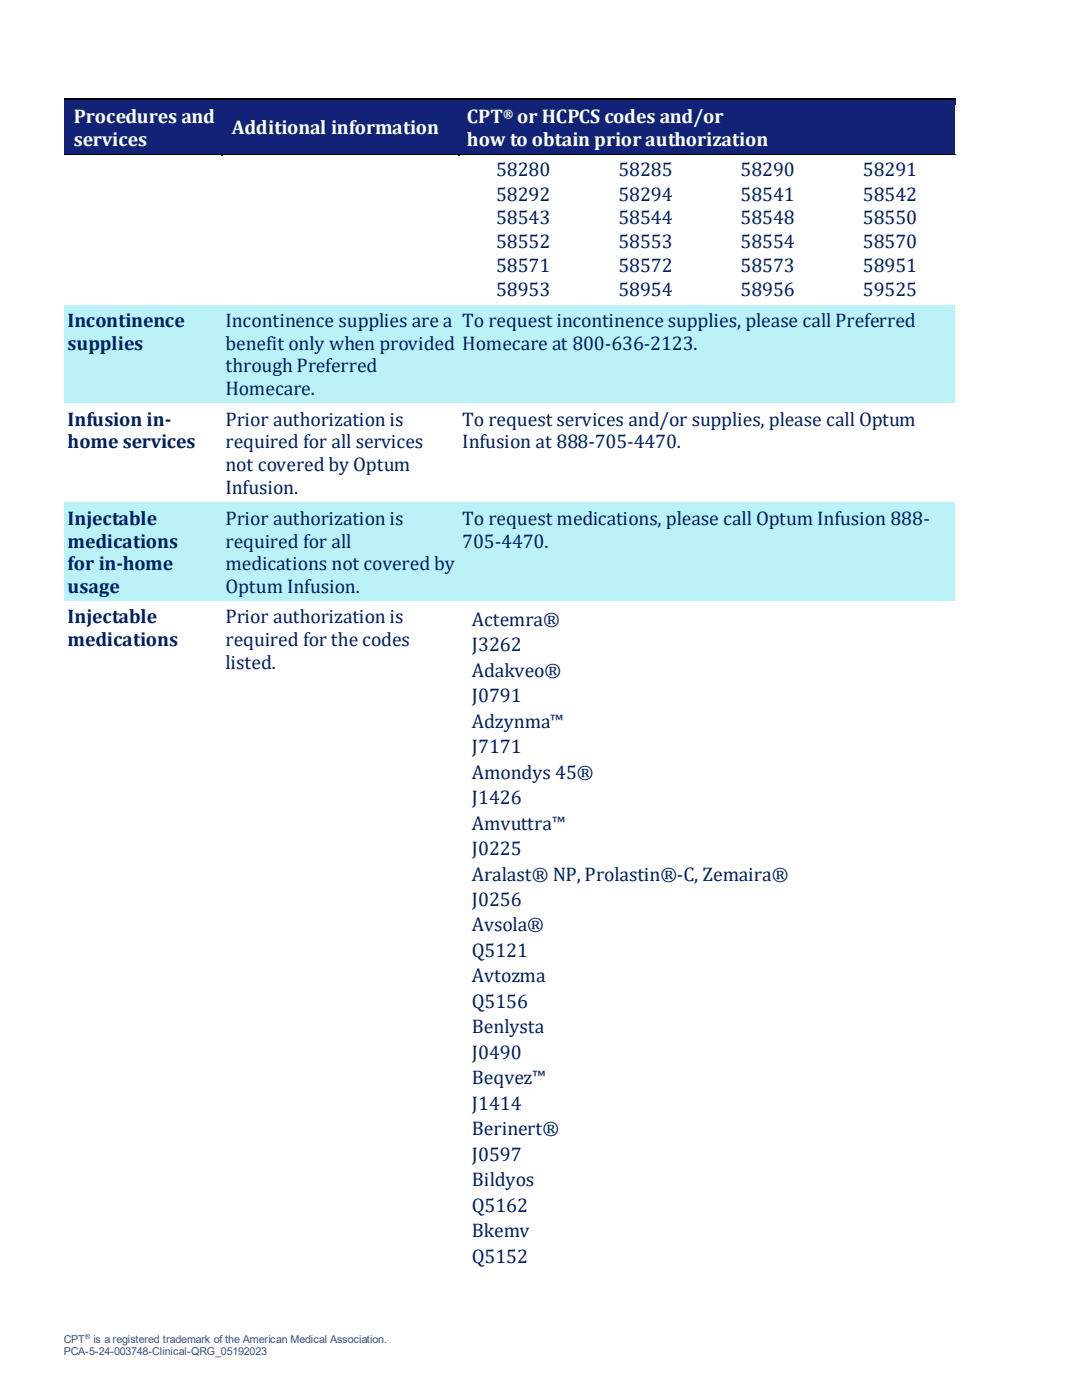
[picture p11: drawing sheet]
<svg xmlns="http://www.w3.org/2000/svg" width="216mm" height="279mm" viewBox="0 0 216 279" stroke-linecap="round" stroke-linejoin="round" font-family="sans-serif">
<defs><g id="words">
<g font-size="3.9" fill="#fff">
<text x="14.7" y="24.5">Procedures and</text>
<text x="14.7" y="29.1">services</text>
<text x="46.3" y="26.8">Additional information</text>
<text x="93.2" y="24.5">CPT</text>
<text x="93.2" y="29.1">how to obtain prior authorization</text>
<text x="103.2" y="24.5">or HCPCS codes and/or</text>
</g>
<g font-size="3.9" fill="#002060">
<text x="99" y="35.2">58280</text>
<text x="123.4" y="35.2">58285</text>
<text x="147.8" y="35.2">58290</text>
<text x="172.2" y="35.2">58291</text>
<text x="99" y="40">58292</text>
<text x="123.4" y="40">58294</text>
<text x="147.8" y="40">58541</text>
<text x="172.2" y="40">58542</text>
<text x="99" y="44.7">58543</text>
<text x="123.4" y="44.7">58544</text>
<text x="147.8" y="44.7">58548</text>
<text x="172.2" y="44.7">58550</text>
<text x="99" y="49.6">58552</text>
<text x="123.4" y="49.6">58553</text>
<text x="147.8" y="49.6">58554</text>
<text x="172.2" y="49.6">58570</text>
<text x="99" y="54.3">58571</text>
<text x="99" y="59.1">58953</text>
<text x="123.4" y="54.3">58572</text>
<text x="123.4" y="59.1">58954</text>
<text x="147.8" y="54.3">58573</text>
<text x="147.8" y="59.1">58956</text>
<text x="172.2" y="54.3">58951</text>
<text x="172.2" y="59.1">59525</text>
<text x="13.5" y="65.2">Incontinence</text>
<text x="45" y="65.2">Incontinence supplies are a</text>
<text x="92.3" y="65.2">To request incontinence supplies, please call Preferred</text>
<text x="13.5" y="69.8">supplies</text>
<text x="45" y="69.8">benefit only when provided</text>
<text x="92.3" y="69.8">Homecare at 800-636-2123.</text>
<text x="45" y="74.3">through Preferred</text>
<text x="45" y="78.9">Homecare.</text>
<text x="13.5" y="85">Infusion in-</text>
<text x="13.5" y="89.5">home services</text>
<text x="45" y="85">Prior authorization is</text>
<text x="45" y="89.5">required for all services</text>
<text x="92.3" y="85">To request services and/or supplies, please call Optum</text>
<text x="92.3" y="89.5">Infusion at 888-705-4470.</text>
<text x="45" y="94">not covered by Optum</text>
<text x="45" y="98.6">Infusion.</text>
<text x="13.5" y="104.7">Injectable</text>
<text x="45" y="104.7">Prior authorization is</text>
<text x="92.3" y="104.7">To request medications, please call Optum Infusion 888-</text>
<text x="13.5" y="109.3">medications</text>
<text x="13.5" y="113.7">for in-home</text>
<text x="45" y="109.3">required for all</text>
<text x="45" y="113.7">medications not covered by</text>
<text x="92.3" y="109.3">705-4470.</text>
<text x="13.5" y="118.3">usage</text>
<text x="45" y="118.3">Optum Infusion.</text>
<text x="13.5" y="124.4">Injectable</text>
<text x="45" y="124.4">Prior authorization is</text>
<text x="94.2" y="124.9">Actemra®</text>
<text x="13.5" y="129">medications</text>
<text x="45" y="129">required for the codes</text>
<text x="94.2" y="130">J3262</text>
<text x="45" y="133.5">listed.</text>
<text x="94.2" y="135.1">Adakveo®</text>
<text x="94.2" y="140.1">J0791</text>
<text x="94.2" y="145.2">Adzynma™</text>
<text x="94.2" y="150.3">J7171</text>
<text x="94.2" y="155.4">Amondys 45®</text>
<text x="94.2" y="160.5">J1426</text>
<text x="94.2" y="165.6">Amvuttra™</text>
<text x="94.2" y="170.6">J0225</text>
<text x="94.2" y="175.7">Aralast® NP, Prolastin®-C, Zemaira®</text>
<text x="94.2" y="180.8">J0256</text>
<text x="94.2" y="185.9">Avsola®</text>
<text x="94.2" y="191">Q5121</text>
<text x="94.2" y="196.1">Avtozma</text>
<text x="94.2" y="201.1">Q5156</text>
<text x="94.2" y="206.2">Benlysta</text>
<text x="94.2" y="211.3">J0490</text>
<text x="94.2" y="216.4">Beqvez™</text>
<text x="94.2" y="221.5">J1414</text>
<text x="94.2" y="226.6">Berinert®</text>
<text x="94.2" y="231.6">J0597</text>
<text x="94.2" y="236.7">Bildyos</text>
<text x="94.2" y="241.8">Q5162</text>
<text x="94.2" y="246.9">Bkemv</text>
<text x="94.2" y="252">Q5152</text>
</g>
<text font-size="2.4" fill="#fff" x="100.4" y="23.6">®</text>
<g font-size="2.2" fill="#44546a">
<text x="12.7" y="268">CPT</text>
<text x="18.7" y="268">is a registered trademark of the American Medical Association.</text>
<text x="12.7" y="270.4">PCA-5-24-003748-Clinical-QRG_05192023</text>
</g>
<text font-size="1.4" fill="#44546a" x="17" y="267.2">®</text>
</g></defs>
<g fill="#122377">
<path d="M12.7 20.1h31.5v10.7h-31.5z" fill-rule="evenodd"/>
<path d="M13.5 20.8h30v4.6h-30z" fill-rule="evenodd"/>
<path d="M13.5 25.4h30v4.6h-30z" fill-rule="evenodd"/>
<path d="M44.2 20.1h47.3v10.7h-47.3z" fill-rule="evenodd"/>
<path d="M45 23.1h45.7v4.6h-45.7z" fill-rule="evenodd"/>
<path d="M91.5 20.1h99.1v10.7h-99.1z" fill-rule="evenodd"/>
<path d="M92.3 20.8h97.5v4.6h-97.5z" fill-rule="evenodd"/>
<path d="M92.3 25.4h97.5v4.6h-97.5z" fill-rule="evenodd"/>
</g>
<path d="M12.7 19.8h31.5" fill="none" stroke="#000" stroke-width=".25"/>
<g fill="#122377">
<path d="M12.7 19.9h31.5v.9h-31.5z" fill-rule="evenodd"/>
<path d="M44.2 19.9h.3v.9h-.3z" fill-rule="evenodd"/>
</g>
<path d="M44.2 19.7h.3v.2h-.3z" fill-rule="evenodd" fill="#000"/>
<path d="M44.5 19.8h47" fill="none" stroke="#000" stroke-width=".25"/>
<g fill="#122377">
<path d="M44.5 19.9h47v.9h-47z" fill-rule="evenodd"/>
<path d="M91.5 19.9h.2v.9h-.2z" fill-rule="evenodd"/>
</g>
<path d="M91.5 19.7h.2v.2h-.2z" fill-rule="evenodd" fill="#000"/>
<path d="M91.7 19.8h98.9" fill="none" stroke="#000" stroke-width=".25"/>
<g fill="#122377">
<path d="M91.7 19.9h98.9v.9h-98.9z" fill-rule="evenodd"/>
<path d="M12.7 29.9h31.5v.7h-31.5z" fill-rule="evenodd"/>
<path d="M44.2 29.9h47.3v.7h-47.3z" fill-rule="evenodd"/>
<path d="M91.5 29.9h99.1v.7h-99.1z" fill-rule="evenodd"/>
</g>
<g fill="#fff">
<path d="M12.7 30.8h31.5v30.1h-31.5z" fill-rule="evenodd"/>
<path d="M44.2 30.8h47.3v30.1h-47.3z" fill-rule="evenodd"/>
<path d="M91.5 30.8h99.1v30.1h-99.1z" fill-rule="evenodd"/>
<path d="M92.3 31.5h24.4v4.7h-24.4z" fill-rule="evenodd"/>
<path d="M94.2 31.5h20.5v4.6h-20.5z" fill-rule="evenodd"/>
<path d="M116.7 31.5h24.4v4.7h-24.4z" fill-rule="evenodd"/>
<path d="M118.6 31.5h20.5v4.6h-20.5z" fill-rule="evenodd"/>
<path d="M141.1 31.5h24.4v4.7h-24.4z" fill-rule="evenodd"/>
<path d="M143 31.5h20.5v4.6h-20.5z" fill-rule="evenodd"/>
<path d="M165.5 31.5h24.3v4.7h-24.3z" fill-rule="evenodd"/>
<path d="M167.4 31.5h20.5v4.6h-20.5z" fill-rule="evenodd"/>
<path d="M92.3 36.2h24.4v4.8h-24.4z" fill-rule="evenodd"/>
<path d="M94.2 36.3h20.5v4.6h-20.5z" fill-rule="evenodd"/>
<path d="M116.7 36.2h24.4v4.8h-24.4z" fill-rule="evenodd"/>
<path d="M118.6 36.3h20.5v4.6h-20.5z" fill-rule="evenodd"/>
<path d="M141.1 36.2h24.4v4.8h-24.4z" fill-rule="evenodd"/>
<path d="M143 36.3h20.5v4.6h-20.5z" fill-rule="evenodd"/>
<path d="M165.5 36.2h24.3v4.8h-24.3z" fill-rule="evenodd"/>
<path d="M167.4 36.3h20.5v4.6h-20.5z" fill-rule="evenodd"/>
<path d="M92.3 41h24.4v4.7h-24.4z" fill-rule="evenodd"/>
<path d="M94.2 41h20.5v4.6h-20.5z" fill-rule="evenodd"/>
<path d="M116.7 41h24.4v4.7h-24.4z" fill-rule="evenodd"/>
<path d="M118.6 41h20.5v4.6h-20.5z" fill-rule="evenodd"/>
<path d="M141.1 41h24.4v4.7h-24.4z" fill-rule="evenodd"/>
<path d="M143 41h20.5v4.6h-20.5z" fill-rule="evenodd"/>
<path d="M165.5 41h24.3v4.7h-24.3z" fill-rule="evenodd"/>
<path d="M167.4 41h20.5v4.6h-20.5z" fill-rule="evenodd"/>
<path d="M92.3 45.7h24.4v4.9h-24.4z" fill-rule="evenodd"/>
<path d="M94.2 45.9h20.5v4.5h-20.5z" fill-rule="evenodd"/>
<path d="M116.7 45.7h24.4v4.9h-24.4z" fill-rule="evenodd"/>
<path d="M118.6 45.9h20.5v4.5h-20.5z" fill-rule="evenodd"/>
<path d="M141.1 45.7h24.4v4.9h-24.4z" fill-rule="evenodd"/>
<path d="M143 45.9h20.5v4.5h-20.5z" fill-rule="evenodd"/>
<path d="M165.5 45.7h24.3v4.9h-24.3z" fill-rule="evenodd"/>
<path d="M167.4 45.9h20.5v4.5h-20.5z" fill-rule="evenodd"/>
<path d="M92.3 50.6h24.4v4.7h-24.4z" fill-rule="evenodd"/>
<path d="M94.2 50.6h20.5v4.5h-20.5z" fill-rule="evenodd"/>
<path d="M116.7 50.6h24.4v4.7h-24.4z" fill-rule="evenodd"/>
<path d="M118.6 50.6h20.5v4.5h-20.5z" fill-rule="evenodd"/>
<path d="M141.1 50.6h24.4v4.7h-24.4z" fill-rule="evenodd"/>
<path d="M143 50.6h20.5v4.5h-20.5z" fill-rule="evenodd"/>
<path d="M165.5 50.6h24.3v4.7h-24.3z" fill-rule="evenodd"/>
<path d="M167.4 50.6h20.5v4.5h-20.5z" fill-rule="evenodd"/>
<path d="M92.3 55.3h24.4v4.8h-24.4z" fill-rule="evenodd"/>
<path d="M94.2 55.4h20.5v4.6h-20.5z" fill-rule="evenodd"/>
<path d="M116.7 55.3h24.4v4.8h-24.4z" fill-rule="evenodd"/>
<path d="M118.6 55.4h20.5v4.6h-20.5z" fill-rule="evenodd"/>
<path d="M141.1 55.3h24.4v4.8h-24.4z" fill-rule="evenodd"/>
<path d="M143 55.4h20.5v4.6h-20.5z" fill-rule="evenodd"/>
<path d="M165.5 55.3h24.3v4.8h-24.3z" fill-rule="evenodd"/>
<path d="M167.4 55.4h20.5v4.6h-20.5z" fill-rule="evenodd"/>
</g>
<path d="M12.7 30.9h31.5" fill="none" stroke="#000" stroke-width=".25"/>
<g fill="#fff">
<path d="M12.7 31h31.5v.5h-31.5z" fill-rule="evenodd"/>
<path d="M44.2 31h.3v.5h-.3z" fill-rule="evenodd"/>
</g>
<path d="M44.2 30.8h.3v.2h-.3z" fill-rule="evenodd" fill="#000"/>
<path d="M44.5 30.9h47" fill="none" stroke="#000" stroke-width=".25"/>
<g fill="#fff">
<path d="M44.5 31h47v.5h-47z" fill-rule="evenodd"/>
<path d="M91.5 31h.2v.5h-.2z" fill-rule="evenodd"/>
</g>
<path d="M91.5 30.8h.2v.2h-.2z" fill-rule="evenodd" fill="#000"/>
<path d="M91.7 30.9h98.9" fill="none" stroke="#000" stroke-width=".25"/>
<g fill="#fff">
<path d="M91.7 31h98.9v.5h-98.9z" fill-rule="evenodd"/>
<path d="M12.7 60.1h31.5v.8h-31.5z" fill-rule="evenodd"/>
<path d="M44.2 60.1h47.3v.8h-47.3z" fill-rule="evenodd"/>
<path d="M91.5 60.1h99.1v.8h-99.1z" fill-rule="evenodd"/>
</g>
<g fill="#baf2f8">
<path d="M12.7 60.9h31.5v19.7h-31.5z" fill-rule="evenodd"/>
<path d="M13.5 61.6h30v4.5h-30z" fill-rule="evenodd"/>
<path d="M13.5 66.1h30v4.5h-30z" fill-rule="evenodd"/>
<path d="M13.5 70.6h30v4.6h-30z" fill-rule="evenodd"/>
<path d="M44.2 60.9h47.3v19.7h-47.3z" fill-rule="evenodd"/>
<path d="M45 61.6h45.7v4.5h-45.7z" fill-rule="evenodd"/>
<path d="M45 66.1h45.7v4.5h-45.7z" fill-rule="evenodd"/>
<path d="M45 70.6h45.7v4.6h-45.7z" fill-rule="evenodd"/>
<path d="M45 75.2h45.7v4.6h-45.7z" fill-rule="evenodd"/>
<path d="M91.5 60.9h99.1v19.7h-99.1z" fill-rule="evenodd"/>
<path d="M92.3 61.6h97.5v4.5h-97.5z" fill-rule="evenodd"/>
<path d="M92.3 66.1h97.5v4.5h-97.5z" fill-rule="evenodd"/>
<path d="M12.7 60.9h31.5v.7h-31.5z" fill-rule="evenodd"/>
<path d="M44.2 60.9h47.3v.7h-47.3z" fill-rule="evenodd"/>
<path d="M91.5 60.9h99.1v.7h-99.1z" fill-rule="evenodd"/>
<path d="M12.7 79.8h31.5v.8h-31.5z" fill-rule="evenodd"/>
<path d="M44.2 79.8h47.3v.8h-47.3z" fill-rule="evenodd"/>
<path d="M91.5 79.8h99.1v.8h-99.1z" fill-rule="evenodd"/>
</g>
<g fill="#fff">
<path d="M12.7 80.6h31.5v19.7h-31.5z" fill-rule="evenodd"/>
<path d="M13.5 81.3h30v4.6h-30z" fill-rule="evenodd"/>
<path d="M13.5 85.9h30v4.4h-30z" fill-rule="evenodd"/>
<path d="M44.2 80.6h47.3v19.7h-47.3z" fill-rule="evenodd"/>
<path d="M45 81.3h45.7v4.6h-45.7z" fill-rule="evenodd"/>
<path d="M45 85.9h45.7v4.4h-45.7z" fill-rule="evenodd"/>
<path d="M45 90.3h45.7v4.6h-45.7z" fill-rule="evenodd"/>
<path d="M45 94.9h45.7v4.6h-45.7z" fill-rule="evenodd"/>
<path d="M91.5 80.6h99.1v19.7h-99.1z" fill-rule="evenodd"/>
<path d="M92.3 81.3h97.5v4.6h-97.5z" fill-rule="evenodd"/>
<path d="M92.3 85.9h97.5v4.4h-97.5z" fill-rule="evenodd"/>
<path d="M12.7 80.6h31.5v.7h-31.5z" fill-rule="evenodd"/>
<path d="M44.2 80.6h47.3v.7h-47.3z" fill-rule="evenodd"/>
<path d="M91.5 80.6h99.1v.7h-99.1z" fill-rule="evenodd"/>
<path d="M12.7 99.5h31.5v.8h-31.5z" fill-rule="evenodd"/>
<path d="M44.2 99.5h47.3v.8h-47.3z" fill-rule="evenodd"/>
<path d="M91.5 99.5h99.1v.8h-99.1z" fill-rule="evenodd"/>
</g>
<g fill="#baf2f8">
<path d="M12.7 100.3h31.5v19.6h-31.5z" fill-rule="evenodd"/>
<path d="M13.5 101h30v4.6h-30z" fill-rule="evenodd"/>
<path d="M13.5 105.6h30v4.6h-30z" fill-rule="evenodd"/>
<path d="M13.5 110.2h30v4.4h-30z" fill-rule="evenodd"/>
<path d="M13.5 114.6h30v4.6h-30z" fill-rule="evenodd"/>
<path d="M44.2 100.3h47.3v19.6h-47.3z" fill-rule="evenodd"/>
<path d="M45 101h45.7v4.6h-45.7z" fill-rule="evenodd"/>
<path d="M45 105.6h45.7v4.6h-45.7z" fill-rule="evenodd"/>
<path d="M45 110.2h45.7v4.4h-45.7z" fill-rule="evenodd"/>
<path d="M45 114.6h45.7v4.6h-45.7z" fill-rule="evenodd"/>
<path d="M91.5 100.3h99.1v19.6h-99.1z" fill-rule="evenodd"/>
<path d="M92.3 101h97.5v4.6h-97.5z" fill-rule="evenodd"/>
<path d="M92.3 105.6h97.5v4.6h-97.5z" fill-rule="evenodd"/>
<path d="M12.7 100.3h31.5v.7h-31.5z" fill-rule="evenodd"/>
<path d="M44.2 100.3h47.3v.7h-47.3z" fill-rule="evenodd"/>
<path d="M91.5 100.3h99.1v.7h-99.1z" fill-rule="evenodd"/>
<path d="M12.7 119.2h31.5v.7h-31.5z" fill-rule="evenodd"/>
<path d="M44.2 119.2h47.3v.7h-47.3z" fill-rule="evenodd"/>
<path d="M91.5 119.2h99.1v.7h-99.1z" fill-rule="evenodd"/>
</g>
<g fill="#fff">
<path d="M12.7 119.9h31.5v133.7h-31.5z" fill-rule="evenodd"/>
<path d="M13.5 120.7h30v4.6h-30z" fill-rule="evenodd"/>
<path d="M13.5 125.3h30v4.6h-30z" fill-rule="evenodd"/>
<path d="M13.5 129.9h30v4.5h-30z" fill-rule="evenodd"/>
<path d="M13.5 134.4h30v4.6h-30z" fill-rule="evenodd"/>
<path d="M13.5 139h30v4.5h-30z" fill-rule="evenodd"/>
<path d="M13.5 143.5h30v4.5h-30z" fill-rule="evenodd"/>
<path d="M13.5 148h30v4.6h-30z" fill-rule="evenodd"/>
<path d="M13.5 152.6h30v4.6h-30z" fill-rule="evenodd"/>
<path d="M13.5 157.2h30v4.5h-30z" fill-rule="evenodd"/>
<path d="M13.5 161.7h30v4.5h-30z" fill-rule="evenodd"/>
<path d="M13.5 166.2h30v4.6h-30z" fill-rule="evenodd"/>
<path d="M13.5 170.8h30v4.5h-30z" fill-rule="evenodd"/>
<path d="M13.5 175.3h30v4.6h-30z" fill-rule="evenodd"/>
<path d="M13.5 179.9h30v4.6h-30z" fill-rule="evenodd"/>
<path d="M13.5 184.5h30v4.6h-30z" fill-rule="evenodd"/>
<path d="M13.5 189.1h30v4.4h-30z" fill-rule="evenodd"/>
<path d="M13.5 193.5h30v4.6h-30z" fill-rule="evenodd"/>
<path d="M13.5 198.1h30v4.6h-30z" fill-rule="evenodd"/>
<path d="M13.5 202.7h30v4.5h-30z" fill-rule="evenodd"/>
<path d="M13.5 207.2h30v4.6h-30z" fill-rule="evenodd"/>
<path d="M13.5 211.8h30v4.6h-30z" fill-rule="evenodd"/>
<path d="M13.5 216.4h30v4.4h-30z" fill-rule="evenodd"/>
<path d="M13.5 220.8h30v4.6h-30z" fill-rule="evenodd"/>
<path d="M13.5 225.4h30v4.6h-30z" fill-rule="evenodd"/>
<path d="M13.5 230h30v4.6h-30z" fill-rule="evenodd"/>
<path d="M13.5 234.6h30v4.5h-30z" fill-rule="evenodd"/>
<path d="M13.5 239.1h30v4.5h-30z" fill-rule="evenodd"/>
<path d="M13.5 243.6h30v4.5h-30z" fill-rule="evenodd"/>
<path d="M13.5 248.1h30v4.6h-30z" fill-rule="evenodd"/>
<path d="M44.2 119.9h47.3v133.7h-47.3z" fill-rule="evenodd"/>
<path d="M45 120.7h45.7v4.6h-45.7z" fill-rule="evenodd"/>
<path d="M45 125.3h45.7v4.6h-45.7z" fill-rule="evenodd"/>
<path d="M45 129.9h45.7v4.5h-45.7z" fill-rule="evenodd"/>
<path d="M45 134.4h45.7v4.6h-45.7z" fill-rule="evenodd"/>
<path d="M45 139h45.7v4.5h-45.7z" fill-rule="evenodd"/>
<path d="M91.5 119.9h99.1v133.7h-99.1z" fill-rule="evenodd"/>
<path d="M92.3 120.7h97.5v5.1h-97.5z" fill-rule="evenodd"/>
<path d="M94.2 121.2h93.7v4.6h-93.7z" fill-rule="evenodd"/>
<path d="M92.3 125.8h26.4v5.1h-26.4z" fill-rule="evenodd"/>
<path d="M94.2 126.3h22.6v4.6h-22.6z" fill-rule="evenodd"/>
<path d="M118.7 125.8h23.9v5.1h-23.9z" fill-rule="evenodd"/>
<path d="M142.6 125.8h23.7v5.1h-23.7z" fill-rule="evenodd"/>
<path d="M166.3 125.8h23.5v5.1h-23.5z" fill-rule="evenodd"/>
<path d="M92.3 130.9h97.5v5.1h-97.5z" fill-rule="evenodd"/>
<path d="M94.2 131.4h93.7v4.6h-93.7z" fill-rule="evenodd"/>
<path d="M92.3 136h26.4v5h-26.4z" fill-rule="evenodd"/>
<path d="M94.2 136.5h22.6v4.5h-22.6z" fill-rule="evenodd"/>
<path d="M118.7 136h23.9v5h-23.9z" fill-rule="evenodd"/>
<path d="M120.6 136.5h20.1v4.5h-20.1z" fill-rule="evenodd"/>
<path d="M142.6 136h23.7v5h-23.7z" fill-rule="evenodd"/>
<path d="M144.5 136.5h19.9v4.5h-19.9z" fill-rule="evenodd"/>
<path d="M166.3 136h23.5v5h-23.5z" fill-rule="evenodd"/>
<path d="M168.3 136.5h19.6v4.5h-19.6z" fill-rule="evenodd"/>
<path d="M92.3 141h97.5v5.1h-97.5z" fill-rule="evenodd"/>
<path d="M94.2 141.5h93.7v4.6h-93.7z" fill-rule="evenodd"/>
<path d="M92.3 146.1h97.5v5.1h-97.5z" fill-rule="evenodd"/>
<path d="M94.2 146.6h93.7v4.6h-93.7z" fill-rule="evenodd"/>
<path d="M92.3 151.2h97.5v5.1h-97.5z" fill-rule="evenodd"/>
<path d="M94.2 151.7h93.7v4.6h-93.7z" fill-rule="evenodd"/>
<path d="M92.3 156.3h26.4v5.1h-26.4z" fill-rule="evenodd"/>
<path d="M94.2 156.8h22.6v4.6h-22.6z" fill-rule="evenodd"/>
<path d="M118.7 156.3h23.9v5.1h-23.9z" fill-rule="evenodd"/>
<path d="M120.6 156.8h20.1v4.6h-20.1z" fill-rule="evenodd"/>
<path d="M142.6 156.3h23.7v5.1h-23.7z" fill-rule="evenodd"/>
<path d="M144.5 156.8h19.9v4.6h-19.9z" fill-rule="evenodd"/>
<path d="M166.3 156.3h23.5v5.1h-23.5z" fill-rule="evenodd"/>
<path d="M168.3 156.8h19.6v4.6h-19.6z" fill-rule="evenodd"/>
<path d="M92.3 161.4h97.5v5h-97.5z" fill-rule="evenodd"/>
<path d="M94.2 161.9h93.7v4.5h-93.7z" fill-rule="evenodd"/>
<path d="M92.3 166.4h26.4v5.1h-26.4z" fill-rule="evenodd"/>
<path d="M94.2 167h22.6v4.5h-22.6z" fill-rule="evenodd"/>
<path d="M118.7 166.4h23.9v5.1h-23.9z" fill-rule="evenodd"/>
<path d="M120.6 167h20.1v4.5h-20.1z" fill-rule="evenodd"/>
<path d="M142.6 166.4h23.7v5.1h-23.7z" fill-rule="evenodd"/>
<path d="M144.5 167h19.9v4.5h-19.9z" fill-rule="evenodd"/>
<path d="M166.3 166.4h23.5v5.1h-23.5z" fill-rule="evenodd"/>
<path d="M168.3 167h19.6v4.5h-19.6z" fill-rule="evenodd"/>
<path d="M92.3 171.5h97.5v5.1h-97.5z" fill-rule="evenodd"/>
<path d="M94.2 172h93.7v4.6h-93.7z" fill-rule="evenodd"/>
<path d="M92.3 176.6h26.4v5.1h-26.4z" fill-rule="evenodd"/>
<path d="M94.2 177.1h22.6v4.6h-22.6z" fill-rule="evenodd"/>
<path d="M118.7 176.6h23.9v5.1h-23.9z" fill-rule="evenodd"/>
<path d="M120.6 177.1h20.1v4.6h-20.1z" fill-rule="evenodd"/>
<path d="M142.6 176.6h23.7v5.1h-23.7z" fill-rule="evenodd"/>
<path d="M144.5 177.1h19.9v4.6h-19.9z" fill-rule="evenodd"/>
<path d="M166.3 176.6h23.5v5.1h-23.5z" fill-rule="evenodd"/>
<path d="M168.3 177.1h19.6v4.6h-19.6z" fill-rule="evenodd"/>
<path d="M92.3 181.7h97.5v5.1h-97.5z" fill-rule="evenodd"/>
<path d="M94.2 182.2h93.7v4.6h-93.7z" fill-rule="evenodd"/>
<path d="M92.3 186.8h26.4v5.1h-26.4z" fill-rule="evenodd"/>
<path d="M94.2 187.3h22.6v4.6h-22.6z" fill-rule="evenodd"/>
<path d="M118.7 186.8h23.9v5.1h-23.9z" fill-rule="evenodd"/>
<path d="M120.6 187.3h20.1v4.6h-20.1z" fill-rule="evenodd"/>
<path d="M142.6 186.8h23.7v5.1h-23.7z" fill-rule="evenodd"/>
<path d="M144.5 187.3h19.9v4.6h-19.9z" fill-rule="evenodd"/>
<path d="M166.3 186.8h23.5v5.1h-23.5z" fill-rule="evenodd"/>
<path d="M168.3 187.3h19.6v4.6h-19.6z" fill-rule="evenodd"/>
<path d="M92.3 191.9h97.5v5h-97.5z" fill-rule="evenodd"/>
<path d="M94.2 192.4h93.7v4.5h-93.7z" fill-rule="evenodd"/>
<path d="M92.3 196.9h97.5v5.1h-97.5z" fill-rule="evenodd"/>
<path d="M94.2 197.4h93.7v4.6h-93.7z" fill-rule="evenodd"/>
<path d="M92.3 202h97.5v5.1h-97.5z" fill-rule="evenodd"/>
<path d="M94.2 202.5h93.7v4.6h-93.7z" fill-rule="evenodd"/>
<path d="M92.3 207.1h26.4v5.1h-26.4z" fill-rule="evenodd"/>
<path d="M94.2 207.6h22.6v4.6h-22.6z" fill-rule="evenodd"/>
<path d="M118.7 207.1h23.9v5.1h-23.9z" fill-rule="evenodd"/>
<path d="M120.6 207.6h20.1v4.6h-20.1z" fill-rule="evenodd"/>
<path d="M142.6 207.1h23.7v5.1h-23.7z" fill-rule="evenodd"/>
<path d="M144.5 207.6h19.9v4.6h-19.9z" fill-rule="evenodd"/>
<path d="M166.3 207.1h23.5v5.1h-23.5z" fill-rule="evenodd"/>
<path d="M168.3 207.6h19.6v4.6h-19.6z" fill-rule="evenodd"/>
<path d="M92.3 212.2h97.5v5.1h-97.5z" fill-rule="evenodd"/>
<path d="M94.2 212.7h93.7v4.6h-93.7z" fill-rule="evenodd"/>
<path d="M92.3 217.3h97.5v5.1h-97.5z" fill-rule="evenodd"/>
<path d="M94.2 217.8h93.7v4.6h-93.7z" fill-rule="evenodd"/>
<path d="M92.3 222.4h97.5v5h-97.5z" fill-rule="evenodd"/>
<path d="M94.2 222.9h93.7v4.5h-93.7z" fill-rule="evenodd"/>
<path d="M92.3 227.4h26.4v5.1h-26.4z" fill-rule="evenodd"/>
<path d="M94.2 227.9h22.6v4.6h-22.6z" fill-rule="evenodd"/>
<path d="M118.7 227.4h23.9v5.1h-23.9z" fill-rule="evenodd"/>
<path d="M120.6 227.9h20.1v4.6h-20.1z" fill-rule="evenodd"/>
<path d="M142.6 227.4h23.7v5.1h-23.7z" fill-rule="evenodd"/>
<path d="M144.5 227.9h19.9v4.6h-19.9z" fill-rule="evenodd"/>
<path d="M166.3 227.4h23.5v5.1h-23.5z" fill-rule="evenodd"/>
<path d="M168.3 227.9h19.6v4.6h-19.6z" fill-rule="evenodd"/>
<path d="M92.3 232.5h97.5v5.1h-97.5z" fill-rule="evenodd"/>
<path d="M94.2 233h93.7v4.6h-93.7z" fill-rule="evenodd"/>
<path d="M92.3 237.6h97.5v5.1h-97.5z" fill-rule="evenodd"/>
<path d="M94.2 238.1h93.7v4.6h-93.7z" fill-rule="evenodd"/>
<path d="M92.3 242.7h97.5v5.1h-97.5z" fill-rule="evenodd"/>
<path d="M94.2 243.2h93.7v4.6h-93.7z" fill-rule="evenodd"/>
<path d="M92.3 247.8h97.5v5h-97.5z" fill-rule="evenodd"/>
<path d="M94.2 248.3h93.7v4.5h-93.7z" fill-rule="evenodd"/>
<path d="M12.7 119.9h31.5v.8h-31.5z" fill-rule="evenodd"/>
<path d="M44.2 119.9h47.3v.8h-47.3z" fill-rule="evenodd"/>
<path d="M91.5 119.9h99.1v.8h-99.1z" fill-rule="evenodd"/>
<path d="M12.7 252.8h31.5v.8h-31.5z" fill-rule="evenodd"/>
<path d="M44.2 252.8h47.3v.8h-47.3z" fill-rule="evenodd"/>
<path d="M91.5 252.8h99.1v.8h-99.1z" fill-rule="evenodd"/>
</g>
<use href="#words"/>
</svg>
